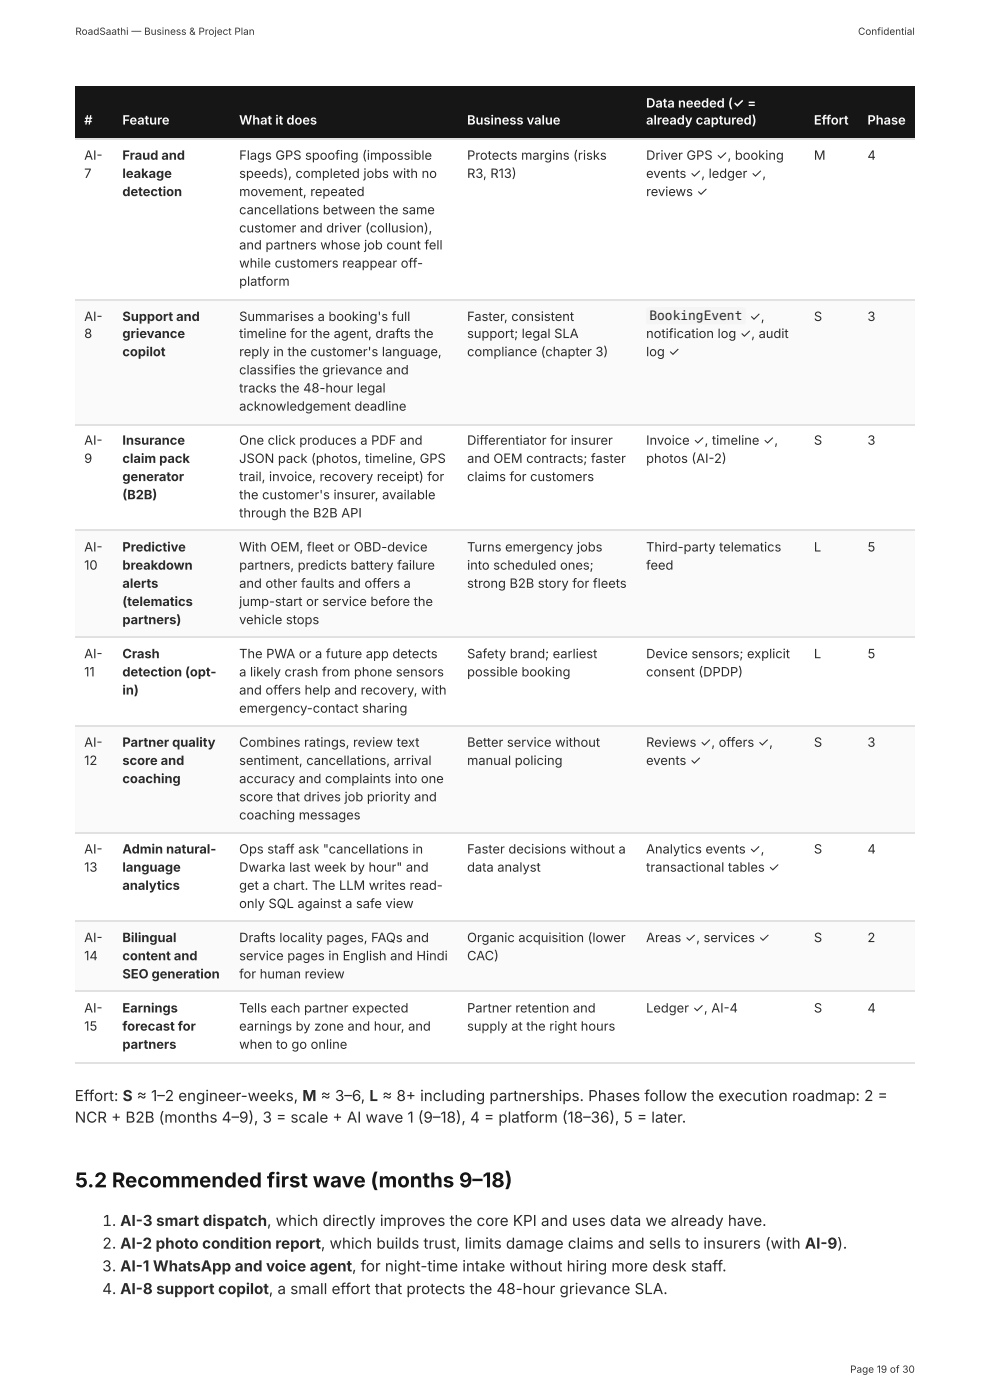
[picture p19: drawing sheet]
<svg xmlns="http://www.w3.org/2000/svg" width="210mm" height="297mm" viewBox="0 0 210 297" stroke-linecap="round" stroke-linejoin="round" font-family="sans-serif">
<defs><g id="words">
<text font-size="4.3" fill="#14161a" x="15.9" y="252.2">5.2 Recommended first wave (months 9–18)</text>
<g font-size="3.2" fill="#2a2b2e">
<text x="15.9" y="233.9">Effort: S ≈ 1–2 engineer-weeks, M ≈ 3–6, L ≈ 8+ including partnerships. Phases follow the execution roadmap: 2 =</text>
<text x="15.9" y="238.4">NCR + B2B (months 4–9), 3 = scale + AI wave 1 (9–18), 4 = platform (18–36), 5 = later.</text>
<text x="21.7" y="260.4">1 . AI-3 smart dispatch, which directly improves the core KPI and uses data we already have.</text>
<text x="21.7" y="265.2">2 . AI-2 photo condition report, which builds trust, limits damage claims and sells to insurers (with AI-9).</text>
<text x="21.7" y="270">3. AI-1 WhatsApp and voice agent, for night-time intake without hiring more desk staff.</text>
<text x="21.7" y="274.9">4. AI-8 support copilot, a small effort that protects the 48-hour grievance SLA.</text>
</g>
<g font-size="2.7" fill="#fff">
<text x="137.2" y="22.8">Data needed (✓ =</text>
<text x="17.9" y="26.5">#</text>
<text x="26" y="26.5">Feature</text>
<text x="50.8" y="26.5">What it does</text>
<text x="99.2" y="26.5">Business value</text>
<text x="137.2" y="26.5">already captured)</text>
<text x="172.8" y="26.5">Effort</text>
<text x="184.2" y="26.5">Phase</text>
</g>
<g font-size="2.7" fill="#2a2b2e">
<text x="17.9" y="33.9">AI-</text>
<text x="26" y="33.9">Fraud and</text>
<text x="50.8" y="33.9">Flags GPS spoofing (impossible</text>
<text x="99.2" y="33.9">Protects margins (risks</text>
<text x="137.2" y="33.9">Driver GPS ✓, booking</text>
<text x="172.8" y="33.9">M</text>
<text x="184.2" y="33.9">4</text>
<text x="17.9" y="37.8">7</text>
<text x="26" y="37.8">leakage</text>
<text x="26" y="41.6">detection</text>
<text x="50.8" y="37.8">speeds), completed jobs with no</text>
<text x="50.8" y="41.6">movement, repeated</text>
<text x="99.2" y="37.8">R3, R13)</text>
<text x="137.2" y="37.8">events ✓, ledger ✓,</text>
<text x="137.2" y="41.6">reviews ✓</text>
<text x="50.8" y="45.5">cancellations between the same</text>
<text x="50.8" y="49.4">customer and driver (collusion),</text>
<text x="50.8" y="53">and partners whose job count fell</text>
<text x="50.8" y="56.8">while customers reappear off-</text>
<text x="50.8" y="60.7">platform</text>
<text x="17.9" y="68.2">AI-</text>
<text x="17.9" y="71.8">8</text>
<text x="26" y="68.2">Support and</text>
<text x="26" y="71.8">grievance</text>
<text x="50.8" y="68.2">Summarises a booking's full</text>
<text x="50.8" y="71.8">timeline for the agent, drafts the</text>
<text x="99.2" y="68.2">Faster, consistent</text>
<text x="99.2" y="71.8">support; legal SLA</text>
<text x="137.2" y="71.8">notification log ✓, audit</text>
<text x="137.9" y="68.1">BookingEvent</text>
<text x="159.2" y="68.2">✓,</text>
<text x="172.8" y="68.2">S</text>
<text x="184.2" y="68.2">3</text>
<text x="26" y="75.7">copilot</text>
<text x="50.8" y="75.7">reply in the customer's language,</text>
<text x="99.2" y="75.7">compliance (chapter 3)</text>
<text x="137.2" y="75.7">log ✓</text>
<text x="50.8" y="79.5">classifies the grievance and</text>
<text x="50.8" y="83.4">tracks the 48-hour legal</text>
<text x="50.8" y="87.2">acknowledgement deadline</text>
<text x="17.9" y="94.5">AI-</text>
<text x="26" y="94.5">Insurance</text>
<text x="50.8" y="94.5">One click produces a PDF and</text>
<text x="99.2" y="94.5">Differentiator for insurer</text>
<text x="137.2" y="94.5">Invoice ✓, timeline ✓,</text>
<text x="172.8" y="94.5">S</text>
<text x="184.2" y="94.5">3</text>
<text x="17.9" y="98.3">9</text>
<text x="26" y="98.3">claim pack</text>
<text x="50.8" y="98.3">JSON pack (photos, timeline, GPS</text>
<text x="99.2" y="98.3">and OEM contracts; faster</text>
<text x="137.2" y="98.3">photos (AI-2)</text>
<text x="26" y="102.2">generator</text>
<text x="26" y="106">(B2B)</text>
<text x="50.8" y="102.2">trail, invoice, recovery receipt) for</text>
<text x="50.8" y="106">the customer's insurer, available</text>
<text x="99.2" y="102.2">claims for customers</text>
<text x="50.8" y="109.9">through the B2B API</text>
<text x="17.9" y="117.1">AI-</text>
<text x="26" y="117.1">Predictive</text>
<text x="50.8" y="117.1">With OEM, fleet or OBD-device</text>
<text x="99.2" y="117.1">Turns emergency jobs</text>
<text x="137.2" y="117.1">Third-party telematics</text>
<text x="172.8" y="117.1">L</text>
<text x="184.2" y="117.1">5</text>
<text x="17.9" y="121">10</text>
<text x="26" y="121">breakdown</text>
<text x="26" y="124.9">alerts</text>
<text x="50.8" y="121">partners, predicts battery failure</text>
<text x="50.8" y="124.9">and other faults and offers a</text>
<text x="99.2" y="121">into scheduled ones;</text>
<text x="99.2" y="124.9">strong B2B story for fleets</text>
<text x="137.2" y="121">feed</text>
<text x="26" y="128.7">(telematics</text>
<text x="50.8" y="128.7">jump-start or service before the</text>
<text x="26" y="132.6">partners)</text>
<text x="50.8" y="132.6">vehicle stops</text>
<text x="17.9" y="139.8">AI-</text>
<text x="17.9" y="143.7">11</text>
<text x="26" y="139.8">Crash</text>
<text x="26" y="143.7">detection (opt-</text>
<text x="50.8" y="139.8">The PWA or a future app detects</text>
<text x="50.8" y="143.7">a likely crash from phone sensors</text>
<text x="99.2" y="139.8">Safety brand; earliest</text>
<text x="99.2" y="143.7">possible booking</text>
<text x="137.2" y="139.8">Device sensors; explicit</text>
<text x="137.2" y="143.7">consent (DPDP)</text>
<text x="172.8" y="139.8">L</text>
<text x="184.2" y="139.8">5</text>
<text x="26" y="147.5">in)</text>
<text x="50.8" y="147.5">and offers help and recovery, with</text>
<text x="50.8" y="151.4">emergency-contact sharing</text>
<text x="17.9" y="158.6">AI-</text>
<text x="26" y="158.6">Partner quality</text>
<text x="50.8" y="158.6">Combines ratings, review text</text>
<text x="99.2" y="158.6">Better service without</text>
<text x="137.2" y="158.6">Reviews ✓, offers ✓,</text>
<text x="172.8" y="158.6">S</text>
<text x="184.2" y="158.6">3</text>
<text x="17.9" y="162.5">12</text>
<text x="26" y="162.5">score and</text>
<text x="26" y="166.3">coaching</text>
<text x="50.8" y="162.5">sentiment, cancellations, arrival</text>
<text x="50.8" y="166.3">accuracy and complaints into one</text>
<text x="99.2" y="162.5">manual policing</text>
<text x="137.2" y="162.5">events ✓</text>
<text x="50.8" y="170.2">score that drives job priority and</text>
<text x="50.8" y="174">coaching messages</text>
<text x="17.9" y="181.3">AI-</text>
<text x="17.9" y="185.1">13</text>
<text x="26" y="181.3">Admin natural-</text>
<text x="26" y="185.1">language</text>
<text x="50.8" y="181.3">Ops staff ask &quot;cancellations in</text>
<text x="50.8" y="185.1">Dwarka last week by hour&quot; and</text>
<text x="99.2" y="181.3">Faster decisions without a</text>
<text x="99.2" y="185.1">data analyst</text>
<text x="137.2" y="181.3">Analytics events ✓,</text>
<text x="137.2" y="185.1">transactional tables ✓</text>
<text x="172.8" y="181.3">S</text>
<text x="184.2" y="181.3">4</text>
<text x="26" y="189">analytics</text>
<text x="50.8" y="189">get a chart. The LLM writes read-</text>
<text x="50.8" y="192.9">only SQL against a safe view</text>
<text x="17.9" y="200.1">AI-</text>
<text x="17.9" y="204">14</text>
<text x="26" y="200.1">Bilingual</text>
<text x="26" y="204">content and</text>
<text x="50.8" y="200.1">Drafts locality pages, FAQs and</text>
<text x="50.8" y="204">service pages in English and Hindi</text>
<text x="99.2" y="200.1">Organic acquisition (lower</text>
<text x="99.2" y="204">CAC)</text>
<text x="137.2" y="200.1">Areas ✓, services ✓</text>
<text x="172.8" y="200.1">S</text>
<text x="184.2" y="200.1">2</text>
<text x="26" y="207.8">SEO generation</text>
<text x="50.8" y="207.8">for human review</text>
<text x="17.9" y="215">AI-</text>
<text x="26" y="215">Earnings</text>
<text x="50.8" y="215">Tells each partner expected</text>
<text x="99.2" y="215">Partner retention and</text>
<text x="137.2" y="215">Ledger ✓, AI-4</text>
<text x="172.8" y="215">S</text>
<text x="184.2" y="215">4</text>
<text x="17.9" y="218.9">15</text>
<text x="26" y="218.9">forecast for</text>
<text x="50.8" y="218.9">earnings by zone and hour, and</text>
<text x="99.2" y="218.9">supply at the right hours</text>
<text x="26" y="222.8">partners</text>
<text x="50.8" y="222.8">when to go online</text>
</g>
<g font-size="2.1" fill="#363533">
<text x="16" y="7.4">RoadSaathi — Business &amp; Project Plan</text>
<text x="182.2" y="7.4">Confidential</text>
<text x="180.5" y="291.6">Page 19 of 30</text>
</g>
</g></defs>
<g fill="#14161a">
<path d="M15.9 18.3h8.2v11.3h-8.2z"/>
<path d="M24.1 18.3h24.6v11.3h-24.6z"/>
<path d="M48.7 18.3h48.4v11.3h-48.4z"/>
<path d="M97.1 18.3h38.2v11.3h-38.2z"/>
<path d="M135.3 18.3h35.6v11.3h-35.6z"/>
<path d="M170.9 18.3h11.4v11.3h-11.4z"/>
<path d="M182.3 18.3h11.9v11.3h-11.9z"/>
</g>
<g fill="#fbfaf7">
<path d="M15.9 63.6h8.2v26.5h-8.2z"/>
<path d="M24.1 63.6h24.6v26.5h-24.6z"/>
<path d="M48.7 63.6h48.4v26.5h-48.4z"/>
<path d="M97.1 63.6h38.2v26.5h-38.2z"/>
<path d="M135.3 63.6h35.6v26.5h-35.6z"/>
<path d="M170.9 63.6h11.4v26.5h-11.4z"/>
<path d="M182.3 63.6h11.9v26.5h-11.9z"/>
<path d="M15.9 112.8h8.2v22.7h-8.2z"/>
<path d="M24.1 112.8h24.6v22.7h-24.6z"/>
<path d="M48.7 112.8h48.4v22.7h-48.4z"/>
<path d="M97.1 112.8h38.2v22.7h-38.2z"/>
<path d="M135.3 112.8h35.6v22.7h-35.6z"/>
<path d="M170.9 112.8h11.4v22.7h-11.4z"/>
<path d="M182.3 112.8h11.9v22.7h-11.9z"/>
<path d="M15.9 154.3h8.2v22.6h-8.2z"/>
<path d="M24.1 154.3h24.6v22.6h-24.6z"/>
<path d="M48.7 154.3h48.4v22.6h-48.4z"/>
<path d="M97.1 154.3h38.2v22.6h-38.2z"/>
<path d="M135.3 154.3h35.6v22.6h-35.6z"/>
<path d="M170.9 154.3h11.4v22.6h-11.4z"/>
<path d="M182.3 154.3h11.9v22.6h-11.9z"/>
<path d="M15.9 195.8h8.2v14.9h-8.2z"/>
<path d="M24.1 195.8h24.6v14.9h-24.6z"/>
<path d="M48.7 195.8h48.4v14.9h-48.4z"/>
<path d="M97.1 195.8h38.2v14.9h-38.2z"/>
<path d="M135.3 195.8h35.6v14.9h-35.6z"/>
<path d="M170.9 195.8h11.4v14.9h-11.4z"/>
<path d="M182.3 195.8h11.9v14.9h-11.9z"/>
</g>
<path d="M15.9 29.5h178.3M15.9 63.7h178.3M15.9 90.2h178.3M15.9 112.7h178.3M15.9 135.3h178.3M15.9 154.2h178.3M15.9 176.8h178.3M15.9 195.6h178.3M15.9 210.6h178.3M15.9 225.8h178.3" fill="none" stroke="#e2e1dc" stroke-width=".24"/>
<path d="M137.4 65.5l.5-.2h19.8a.72 .72 0 0 1 .7 .7v2.2a.72 .72 0 0 1-.7 .7h-19.8a.72 .72 0 0 1-.7-.7v-2.2z" fill="#f6f5f1"/>
<use href="#words"/>
</svg>
